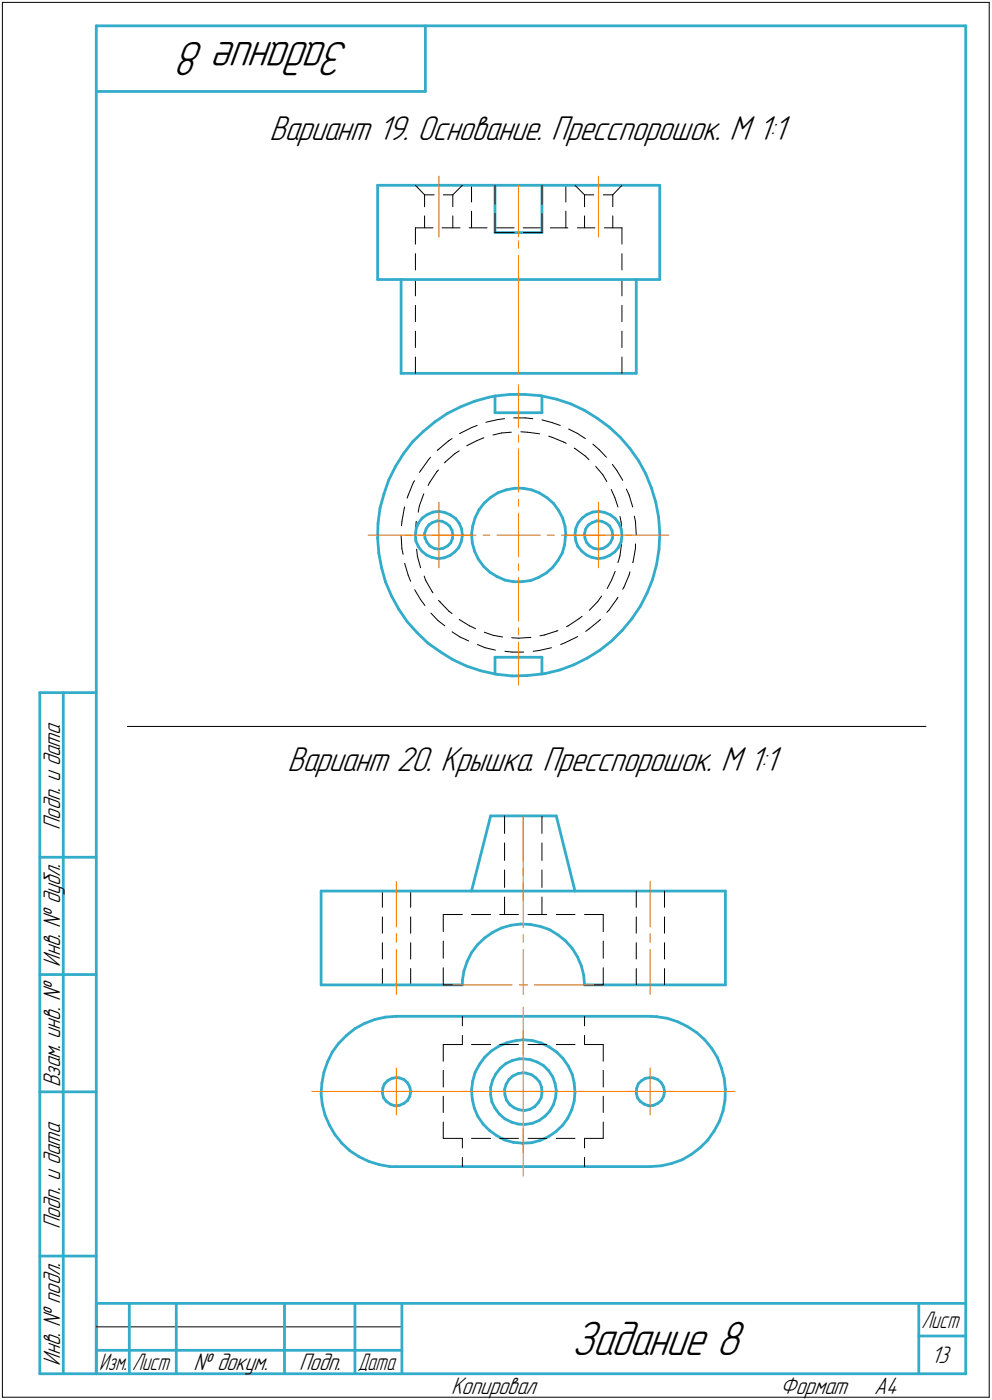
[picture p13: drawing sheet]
<svg xmlns="http://www.w3.org/2000/svg" width="211mm" height="298mm" viewBox="0 0 211 298" stroke-linecap="round" stroke-linejoin="round" font-family="sans-serif">
<defs><g id="words">
<g font-size="10.9">
<text x="74.4" y="9" transform="rotate(-180 74.4 9)">Задание 8</text>
<text x="121.6" y="288.5">Задание 8</text>
</g>
<g font-size="7.8">
<text x="57.3" y="29.9">Вариант 19. Основание. Пресспорошок. М 1:1</text>
<text x="61.2" y="164.1">Вариант 20. Крышка. Пресспорошок. М 1:1</text>
</g>
<g font-size="5.4">
<text x="12.8" y="176.7" transform="rotate(-90 12.8 176.7)">Подп. и дата</text>
<text x="12.8" y="205.8" transform="rotate(-90 12.8 205.8)">Инв. № дубл.</text>
<text x="12.8" y="231.6" transform="rotate(-90 12.8 231.6)">Взам. инв. №</text>
<text x="12.8" y="261.7" transform="rotate(-90 12.8 261.7)">Подп. и дата</text>
<text x="12.8" y="290.8" transform="rotate(-90 12.8 290.8)">Инв. № подл.</text>
<text x="41.2" y="291.8">№ докум.</text>
<text x="63.6" y="291.8">Подп.</text>
<text x="198.1" y="290.3">13</text>
<text x="96" y="296.8">Копировал</text>
<text x="166" y="296.8">Формат</text>
<text x="186" y="296.8">A4</text>
</g>
<g font-size="5.3">
<text x="196.1" y="282.8">Лист</text>
<text x="21.1" y="291.8">Изм.</text>
<text x="28.1" y="291.8">Лист</text>
<text x="76.1" y="291.8">Дата</text>
</g>
</g></defs>
<g fill="none" stroke="#000" stroke-width=".21">
<path d="M.5 .5v297zM.5 .5h210zM210.5 .5v297zM88.4 39.5l1.9 2zM100.3 39.5v3.5zM105.3 39.5v4zM115.3 39.5v4zM120.4 39.5v3.5zM122.3 39.5l2.1 2zM132.3 39.5l-1.9 2zM88.4 48.5h3.7zM88.4 59.5v3.5z"/>
<path d="M88.4 54v3.5zM88.4 48.5v3.5zM90.3 46v2.5zM90.3 41.5v2.5zM90.3 41.5h2.1zM94.1 48.5h3.8zM94.3 41.5h2.1zM96.4 41.5l2-2zM96.4 46v2.5zM96.4 41.5v2.5zM99.8 48.5h3.8zM100.3 45v3.5z"/>
<path d="M105.3 49.5h4.1zM105.3 45.5v4zM105.6 48.5h3.8zM111.3 48.5h3.8zM111.3 49.5h4zM115.3 45.5v4zM117.1 48.5h3.7zM120.4 45v3.5zM122.9 48.5h3.7zM124.4 46v2.5zM124.4 41.5v2.5zM124.4 41.5h1.9z"/>
<path d="M128.4 41.5h2zM128.6 48.5h3.7zM130.4 46v2.5zM130.4 41.5v2.5zM132.3 59.5v3.5zM132.3 54v3.5zM132.3 48.5v3.5zM88.4 76v3.5zM88.4 70.5v3.5zM88.4 65v3.5zM132.3 76v3.5zM132.3 70.5v3.5z"/>
<path d="M132.3 65v3.5zM91.2 97.9l-1.7 2.3zM91.6 97.4l-.4 .5zM93.2 95.8l2.2-1.9zM93.2 95.8l-.2 .1zM94.7 98.4l2.1-1.8zM94.7 98.4l-.1 .2zM95.4 93.9l.8-.5zM96.8 96.6l.9-.6zM97.9 92.3h.1M97.9 92.3l2.5-1.3zM99.3 94.9l2.2-1.1z"/>
<path d="M100.4 91l1.1-.4zM101.5 93.8l1.5-.6zM103.4 89.9l2.6-.6zM104.9 92.6l1.8-.4zM106 89.3l1.4-.1zM106.7 92.2l2.1-.2zM109.3 89h2.5zM110.8 91.9l1.4 .1zM111.8 89l1.6 .2zM112.2 92l2.6 .4zM115.3 89.4l2.2 .6zM116.8 92.9l.7 .2z"/>
<path d="M117.5 90l1.7 .6zM117.5 93.1l2.5 1zM120 94.1l.5 .3zM121 91.4l1.9 .9zM122.2 95.4l.1 .1zM122.3 95.5l2.2 1.6zM122.9 92.3l1.6 1.1zM124.5 97.1l.8 .8zM126.2 94.6l1.3 1.2zM126.7 99.3l1.6 1.8zM127.5 95.8l1.5 1.6zM130.3 98.9l.9 1.3z"/>
<path d="M85.3 114l.2 2.8zM85.5 111.1l-.1 .8zM85.5 116.8l.3 1.2zM86 108.2l-.5 2.9zM86.1 107.9l-.1 .3zM86.1 120l.8 2.5zM86.9 105.4l-.3 .7zM88 102.7l-1.1 2.7zM88.2 102.4l-.2 .3zM88.4 113v2zM88.6 111l-.2 2zM88.6 116.9l.2 1.5z"/>
<path d="M88.8 118.4l.7 2.5zM89.2 107.7l-.2 1.4zM89.5 100.2l-.3 .4zM90.2 105.2l-1 2.5zM91.4 102.7l-.3 .7zM93 100.4l-1.6 2.3zM93.3 100.1l-.3 .3zM128.3 101.1l.8 1.4zM130 104.2l.8 1.7zM130.8 105.9l.7 2zM131.2 100.2l1.3 2.1zM131.9 110l.3 1.2z"/>
<path d="M131.9 118.4l-.4 1.4zM132.2 111.2l.1 2.8zM132.2 115.8l-.3 2.6zM133.3 104.1l.6 1.3zM133.9 105.4l.7 2.5zM134.7 119.6l-.1 .2zM135 109.9l.2 1.1zM135.2 111l.2 3zM135.2 116.8l-.5 2.8zM135.2 115.8v1zM86.9 122.5l.5 1.3zM88.2 125.6l1.3 2.1z"/>
<path d="M89.5 127.7l.9 1.2zM90.3 122.7l.3 .9zM90.6 123.6l1.3 2.4zM91.7 130.6l1.5 1.6zM91.9 126l.2 .2zM93.2 132.2l1.5 1.1zM93.3 127.8l.3 .4zM93.6 128.2l1.9 1.9zM95.5 130.1l.7 .5zM96.2 134.5l1.7 1.1zM97.7 131.9l2.2 1.4zM97.9 135.6l1.8 .9z"/>
<path d="M99.9 133.3l1.3 .6zM101.6 137.2l1.6 .7zM103 134.6l2 .7zM103.2 137.9l2.2 .5zM105 135.3l1.9 .3zM107.4 138.7l1.6 .2zM108.9 135.8l1.5 .1zM109 138.9h2.4zM110.4 135.9l2.5-.2zM113.5 138.7l1.2-.2zM114.7 138.5l2.6-.6zM114.9 135.4l.9-.2z"/>
<path d="M115.8 135.2l2.6-.8zM118.4 134.4l.3-.1zM119.3 137.2l1-.4zM120.3 136.8l2.6-1.2zM120.6 133.4l.3-.1zM120.9 133.3l2.3-1.6zM123.2 131.7l.7-.5zM124.6 134.5l.7-.6zM125.3 133.9l2.3-1.8zM127.2 128.1l-1.8 1.9zM127.6 132.1l.2-.2zM128 126.9l-.8 1.2z"/>
<path d="M129.1 130.4l.4-.4zM130.1 123.5l-.9 1.8zM130.9 121.7l-.8 1.8zM131.2 127.6l-1.7 2.4zM131.5 127.2l-.3 .4zM132.8 125.1l-.3 .4zM133.9 122.4l-1.1 2.7zM134 121.8l-.1 .6zM27.1 154.7h169.9zM107.4 179.5v3.7zM107.4 173.7v3.8zM115.3 179.5v3.7z"/>
<path d="M115.3 173.7v3.8zM81.4 195.2v3.5zM81.4 189.7v3.5zM87.4 195.2v3.5zM87.4 189.7v3.5zM94.3 194.7v3.7zM94.3 194.7h4.1zM100.3 194.7h4.1zM106.3 194.7h4zM107.4 191v3.7zM107.4 185.3v3.7zM112.4 194.7h3.9z"/>
<path d="M115.3 191v3.7zM115.3 185.3v3.7zM118.4 194.7h3.9zM124.4 194.7h4zM128.4 194.7v3.7zM135.4 195.2v3.5zM135.4 189.7v3.5zM141.4 195.2v3.5zM141.4 189.7v3.5zM81.4 206.2v3.5zM81.4 200.7v3.5zM87.4 206.2v3.5z"/>
<path d="M87.4 200.7v3.5zM94.3 209.7h4.1zM94.3 200.4v3.6zM94.3 206.1v3.6zM98.4 216.4v2zM124.4 209.7h4zM124.4 216.4v2zM128.4 206.1v3.6zM128.4 200.4v3.6zM135.4 206.2v3.5zM135.4 200.7v3.5zM141.4 206.2v3.5z"/>
<path d="M141.4 200.7v3.5zM94.3 222.4v3.6zM94.3 227.9v3.6zM94.3 233.4v3.5zM94.3 238.9v3.5zM94.3 222.4h4.1zM98.4 220.5v1.9zM100.3 222.4h4.1zM106.3 222.4h4zM112.4 222.4h3.9zM118.4 222.4h3.9zM124.4 220.5v1.9z"/>
<path d="M124.4 222.4h4zM128.4 222.4v3.6zM128.4 227.9v3.6zM128.4 233.4v3.5zM128.4 238.9v3.5zM94.3 242.4h4.1zM98.4 242.4v2zM98.4 246.5v1.9zM100.3 242.4h4.1zM106.3 242.4h4zM112.4 242.4h3.9zM118.4 242.4h3.9z"/>
<path d="M124.4 242.4v2zM124.4 246.5v1.9zM124.4 242.4h4zM.5 297.5h210zM20.5 282.5h65z"/>
</g>
<g fill="none" stroke="#33acca" stroke-width=".59">
<path d="M20.5 5.5v287zM20.5 5.5h185zM20.5 19.5h70zM90.5 5.5v14zM205.5 5.5v287zM80.3 39.5h25zM80.3 39.5v20zM105.3 39.5h10zM105.3 39.5v10zM115.3 39.5h25.1zM115.3 39.5v10zM140.4 39.5v20z"/>
<path d="M80.3 59.5h60.1zM85.3 59.5v20zM105.3 49.5h10zM135.4 59.5v20zM85.3 79.5h50.1zM84.2 99.3l-1.5 2.9zM85.9 96.6l-1.7 2.7zM87.8 94.1l-1.9 2.5zM87.8 94.1l2.3-2.2zM90.1 91.9l2.4-2.1zM92.5 89.8l2.7-1.7zM95.2 88.1l2.8-1.5z"/>
<path d="M98 86.6l3-1.2zM101 85.4l3.1-.8zM104.1 84.6l1.2-.3zM105.3 84.3v3.6zM105.3 87.9h10zM105.3 84.3l3.2-.3zM108.5 84h3.2zM111.7 84l3.2 .2zM114.9 84.2l.4 .1zM115.3 84.3l3.1 .7zM115.3 84.3v3.6zM118.4 85l3.1 1z"/>
<path d="M121.5 86l2.9 1.4zM124.4 87.4l2.7 1.7zM127.1 89.1l2.5 1.8zM129.6 90.9l2.4 2.2zM132 93.1l2 2.4zM134 95.5l1.9 2.6zM135.9 98.1l1.5 2.8zM80.3 114.6l.3 3.2zM80.4 111.4l-.1 3.2zM80.6 117.8l.6 3.1zM80.9 108.2l-.5 3.2zM81.7 105.2l-.8 3z"/>
<path d="M82.7 102.2l-1 3zM88.4 113.9l.1 1.2zM88.5 115.1l.5 1.2zM88.6 112.5l-.2 1.4zM89 116.3l.7 1zM89.1 111.3l-.5 1.2zM89.7 117.3l1.1 .9zM89.8 110.3l1.1-.7zM89.8 110.3l-.7 1zM90.3 113.6l.1 1zM90.4 114.6l.4 .9zM90.7 112.6l-.4 1z"/>
<path d="M90.8 118.2l1.1 .5zM90.8 115.5l.6 .7zM90.9 109.6l1.2-.5zM91.3 111.8l.7-.5zM91.3 111.8l-.6 .8zM91.4 116.2l1 .6zM91.9 118.7l1.3 .3zM92 111.3l1-.4zM92.1 109.1l1.3-.2zM92.4 116.8l.9 .1zM93 110.9l1.1 .1zM93.2 119l1.3-.2z"/>
<path d="M93.3 116.9l1-.1zM93.4 108.9l1.3 .2zM94.1 111l.8 .4zM94.3 116.8l.9-.6zM94.5 118.8l1.3-.5zM94.7 109.1l1.1 .5zM94.9 111.4l.8 .6zM95.2 116.2l.7-.6zM95.7 112l.5 .9zM95.8 118.3l1-.8zM95.8 109.6l1.1 .8zM96.2 112.9l.2 1.1z"/>
<path d="M96.3 114.6l-.4 1zM96.4 114l-.1 .6zM96.9 110.4l.8 1zM97.6 116.6l-.8 .9zM97.7 111.4l.5 1.2zM98.1 115.4l-.5 1.2zM98.2 112.6l.2 1.4zM98.4 114l-.3 1.4zM98.4 114h.1M100.3 113.8l.2 1.9zM100.5 115.7l.5 1.7zM100.6 112l-.3 1.8z"/>
<path d="M101 117.4l.8 1.6zM101.1 110.2l-.5 1.8zM101.8 119l1.1 1.6zM101.9 108.5l-.8 1.7zM103 107.1l1.4-1.2zM103 107.1l-1.1 1.4zM104.4 105.9l1.6-1zM106 104.9l1.7-.6zM107.7 104.3l1.8-.3zM109.5 104h1.8zM111.3 104l1.8 .3zM113.1 104.3l1.7 .7z"/>
<path d="M114.8 105l1.6 1zM116.4 106l1.4 1.2zM117.8 107.2l1.1 1.5zM118.7 119.4l-1.1 1.4zM118.9 108.7l.8 1.6zM119.6 117.8l-.9 1.6zM119.7 110.3l.5 1.8zM120.1 116l-.5 1.8zM120.2 112.1l.2 1.9zM120.3 114.1l-.2 1.9zM120.4 114l-.1 .1zM122.3 113.9l.2 1.2z"/>
<path d="M122.5 112.5l-.2 1.4zM122.5 115.1l.4 1.2zM122.9 116.3l.9 1zM123 111.3l-.5 1.2zM123.8 117.3l1 .9zM123.9 110.3l1-.7zM123.9 110.3l-.9 1zM124.4 113.6l.1 1zM124.5 114.6l.3 .9zM124.6 112.6l-.2 1zM124.8 115.5l.7 .7zM124.8 118.2l1.2 .5z"/>
<path d="M124.9 109.6l1.2-.5zM125.2 111.8l.9-.5zM125.2 111.8l-.6 .8zM125.5 116.2l.8 .6zM126 118.7l1.3 .3zM126.1 111.3l.9-.4zM126.1 109.1l1.3-.2zM126.3 116.8l1 .1zM127 110.9l1 .1zM127.3 119l1.2-.2zM127.3 116.9l1.1-.1zM127.4 108.9l1.3 .2z"/>
<path d="M128 111l.9 .4zM128.4 116.8l.8-.6zM128.5 118.8l1.2-.5zM128.7 109.1l1.2 .5zM128.9 111.4l.8 .6zM129.2 116.2l.7-.6zM129.7 112l.5 .9zM129.7 118.3l1.1-.8zM129.9 109.6l1 .8zM130.2 112.9l.2 1.1zM130.3 114.6l-.4 1zM130.4 114l-.1 .6z"/>
<path d="M130.9 110.4l.8 1zM131.6 116.6l-.8 .9zM131.7 111.4l.5 1.2zM132.2 112.6l.1 1.4zM132.2 115.4l-.6 1.2zM132.3 114l-.1 1.4zM132.3 114h.1M137.4 100.9l1.2 3zM138.6 103.9l.9 3zM139.5 106.9l.6 3.2zM140.1 110.1l.3 3.2zM140.2 117.1l-.5 3.1z"/>
<path d="M140.4 113.3v.7zM140.4 114l-.2 3.1zM81.2 120.9l.8 3.1zM82 124l1.3 2.9zM83.3 126.9l1.5 2.8zM84.8 129.7l1.8 2.6zM86.6 132.3l2.1 2.4zM88.7 134.7l2.3 2.2zM91 136.9l2.6 1.9zM93.6 138.8l2.8 1.7zM102.9 120.6l1.3 1.2zM104.2 121.8l1.5 1z"/>
<path d="M105.3 140h10zM105.3 140v3.5zM105.7 122.8l1.7 .7zM107.4 123.5l1.8 .4zM109.2 123.9h1.9zM111.1 123.9l1.8-.3zM112.9 123.6l1.7-.7zM114.6 122.9l1.6-.9zM115.3 140v3.5zM116.2 122l1.4-1.2zM127.7 138.4l2.4-1.9zM132.4 134.2l-2.3 2.3z"/>
<path d="M134.5 131.7l-2.1 2.5zM136.2 129.1l-1.7 2.6zM137.7 126.3l-1.5 2.8zM138.9 123.4l-1.2 2.9zM139.7 120.2l-.8 3.2zM8.5 147.5v145zM8.5 147.5h12zM13.5 147.5v145zM96.4 140.5l2.8 1.3zM99.2 141.8l3.1 1zM102.3 142.8l3 .7zM105.3 143.5l.5 .1z"/>
<path d="M105.8 143.6l3.2 .3zM109 143.9l3.2-.1zM112.2 143.8l3.1-.3zM115.3 143.5l.7-.1zM116 143.4l3.1-.7zM119.1 142.7l3-1.1zM122.1 141.6l2.9-1.5zM125 140.1l2.7-1.7zM104.4 173.7h14zM104.4 173.7l-4.1 16zM118.4 173.7l3.9 16zM8.5 182.5h12z"/>
<path d="M68.3 189.7h16zM68.3 189.7v20zM84.3 189.7h54zM103.1 199.7l1.7-1.2zM104.8 198.5l1.9-.9zM106.7 197.6l2-.6zM108.7 197l2-.2zM110.7 196.8h2.2zM112.9 196.8l2.1 .5zM115 197.3l1.9 .7zM116.9 198l1.8 1.1zM118.7 199.1l1.6 1.2z"/>
<path d="M138.3 189.7h16zM154.3 189.7v20zM8.5 207.5h12zM68.3 209.7h16zM75.5 219l2.1-1.1zM77.6 217.9l2.2-.8zM79.8 217.1l2.2-.5zM82 216.6l2.3-.2zM84.3 209.7h14.1zM84.3 216.4h54zM98.4 208.8v.9zM98.7 206.8l-.3 2z"/>
<path d="M99.4 204.7l-.7 2.1zM100.3 202.9l-.9 1.8zM101.6 201.2l1.5-1.5zM101.6 201.2l-1.3 1.7zM120.3 200.3l1.5 1.6zM121.8 201.9l1.1 1.8zM122.9 203.7l.8 2zM123.7 205.7l.5 2zM124.2 207.7l.2 2zM124.4 209.7h13.9zM138.3 209.7h16zM138.3 216.4l1.4 .1z"/>
<path d="M139.7 216.5l2.3 .3zM142 216.8l2.3 .8zM144.3 217.6l2 1zM146.3 218.6l2 1.3zM148.3 219.9l1.6 1.5zM8.5 232.5h12zM68.3 232.9l.3 2.3zM68.5 230.6l-.2 2.3zM68.6 235.2l.6 2.3zM68.9 228.3l-.4 2.3zM69.2 237.5l.9 2.1zM69.7 226.1l-.8 2.2z"/>
<path d="M70.1 239.6l1.2 2zM70.7 224l-1 2.1zM72.1 222.2l-1.4 1.8zM73.7 220.5l1.8-1.5zM73.7 220.5l-1.6 1.7zM81.4 232.7l.2 1.1zM81.4 231.7v1zM81.6 233.8l.6 .7zM81.8 230.8l-.4 .9zM82.2 234.5l.9 .6zM82.5 230.1l.9-.5zM82.5 230.1l-.7 .7z"/>
<path d="M83.1 235.1l.9 .4zM83.4 229.6l.9-.2zM84 235.5l1-.1zM84.3 229.4l.7 .1zM85 235.4l.9-.5zM85 229.5l.9 .4zM85.9 234.9l.8-.5zM85.9 229.9l.8 .6zM86.7 230.5l.5 1zM87.2 233.4l-.5 1zM87.2 231.5l.2 .9zM87.4 232.4l-.2 1z"/>
<path d="M100.3 232.2l.2 1.9zM100.5 234.1l.4 1.9zM100.6 230.2l-.3 2zM100.9 236l.8 1.7zM101.1 228.3l-.5 1.9zM101.7 237.7l1.1 1.7zM102 226.7l-.9 1.6zM102.8 239.4l1.3 1.3zM103.1 225.1l-1.1 1.6zM103.1 225.1l1.5-1.3zM104.4 233.1l.2 1.5zM104.4 231.6v1.5z"/>
<path d="M104.6 223.8l1.6-1zM104.6 234.6l.7 1.4zM104.8 230l-.4 1.6zM105.3 236l1 1.2zM105.5 228.7l-.7 1.3zM106.2 222.8l1.7-.8zM106.3 237.2l1.1 1.1zM106.4 227.5l-.9 1.2zM106.4 227.5l1.2-1zM107.4 232v1.2zM107.4 238.3l1.4 .6zM107.4 233.2l.4 1.1z"/>
<path d="M107.6 226.5l1.5-.7zM107.7 230.9l-.3 1.1zM107.8 234.3l.7 .9zM107.9 222l1.9-.4zM108.3 229.9l.8-.8zM108.3 229.9l-.6 1zM108.5 235.2l.9 .7zM108.8 238.9l1.4 .5zM109.1 225.8l1.4-.3zM109.1 229.1l1.1-.5zM109.4 235.9l1 .4zM109.8 221.6l1.5-.2z"/>
<path d="M110.2 239.4h1.6zM110.2 228.6l1.1-.2zM110.4 236.3l1.2 .2zM110.5 225.5h.8zM111.3 225.5l1.6 .1zM111.3 221.4l2 .2zM111.3 228.4l.7 .1zM111.6 236.5l1.2-.3zM111.8 239.4l1.5-.2zM112 228.5l1.1 .4zM112.8 236.2l1-.6zM112.9 225.6l1.4 .5z"/>
<path d="M113.1 228.9l.9 .6zM113.3 239.2l1.4-.6zM113.3 221.6l1.8 .5zM114 229.5l.8 .9zM114.3 226.1l1.4 .8zM114.6 234.8l-.8 .8zM114.7 238.6l1.3-.9zM114.8 230.4l.4 1.1zM115.1 222.1l1.7 .8zM115.1 233.8l-.5 1zM115.2 231.5l.1 1.2zM115.3 232.7l-.2 1.1z"/>
<path d="M115.7 226.9l1.1 1.1zM116.8 228l.8 1.3zM116.8 222.9l1.6 1.1zM117 236.6l-1 1.1zM117.6 229.3l.5 1.4zM117.8 235.2l-.8 1.4zM118.1 230.7l.3 1.5zM118.2 233.8l-.4 1.4zM118.4 232.2l-.2 1.6zM118.4 224l1.4 1.4zM119.8 225.4l1.1 1.6zM120.8 238.1l-1.1 1.5z"/>
<path d="M120.9 227l.9 1.8zM121.7 236.3l-.9 1.8zM121.8 228.8l.4 1.8zM122.2 230.6l.1 2zM122.2 234.4l-.5 1.9zM122.3 232.6l-.1 1.8zM135.4 232.7l.2 1.1zM135.5 231.7l-.1 1zM135.6 233.8l.6 .7zM135.8 230.8l-.3 .9zM136.2 234.5l.9 .6zM136.5 230.1l.8-.5z"/>
<path d="M136.5 230.1l-.7 .7zM137.1 235.1l.9 .4zM137.3 229.6l1-.2zM138 235.5l1-.1zM138.3 229.4l.7 .1zM139 235.4l1-.5zM139 229.5l1 .4zM140 234.9l.7-.5zM140 229.9l.7 .6zM140.7 230.5l.5 1zM141.2 233.4l-.5 1zM141.2 231.5l.2 .9z"/>
<path d="M141.4 232.4l-.2 1zM149.9 221.4l1.6 1.9zM151.5 223.3l1.2 1.9zM152.7 225.2l.8 2.2zM153.1 238.8l-1.1 2zM153.5 227.4l.6 2.2zM153.8 236.6l-.7 2.2zM154.1 229.6l.2 2.4zM154.3 234.3l-.5 2.3zM154.3 232v2.3zM71.3 241.6l1.4 1.8zM72.7 243.4l1.7 1.6z"/>
<path d="M74.4 245l2 1.3zM76.4 246.3l2.1 1zM78.5 247.3l2.2 .7zM80.7 248l2.3 .4zM83 248.4h1.3zM84.3 248.4h54zM104.1 240.7l1.6 1.1zM105.7 241.8l1.7 .9zM107.4 242.7l1.8 .5zM109.2 243.2l2 .2zM111.2 243.4l1.9-.1zM113.1 243.3l1.9-.5z"/>
<path d="M115 242.8l1.7-.7zM116.7 242.1l1.6-1.1zM118.3 241l1.4-1.4zM138.3 248.4l2.4-.2zM140.7 248.2l2.2-.5zM142.9 247.7l2.2-.7zM145.1 247l2.1-1.2zM147.2 245.8l1.8-1.5zM149 244.3l1.6-1.6zM152 240.8l-1.4 1.9zM8.5 267.5h12zM20.5 277.5h185z"/>
<path d="M20.5 277.5v15zM27.5 277.5v15zM37.5 277.5v15zM60.5 277.5v15zM75.5 277.5v15zM85.5 277.5v15zM195.5 277.5v15zM8.5 292.5h12zM20.5 292.5h185zM20.5 287.5h7zM27.5 287.5h10zM37.5 287.5h23z"/>
<path d="M60.5 287.5h15zM75.5 287.5h10zM195.5 284.5h10z"/>
</g>
<g fill="none" stroke="#ff8000" stroke-width=".21">
<path d="M93.4 37.5v13zM110.3 39.5v11zM110.3 39.5v10.4zM127.3 37.5v13zM110.3 57.5v8.6zM110.3 54.4v10.3zM110.3 51.3v1.5zM110.3 67.6v1.7zM110.3 70.9v8.6zM110.3 69.2v10.3zM110.3 66.1v1.5zM110.3 82v9.1z"/>
<path d="M110.3 92.6v1.5zM110.3 95.6v9.2zM78.3 114h9.2zM86.4 114h7zM89.1 114h1.5zM92 114h9.3zM93.4 114h6.9zM93.4 114v6.9zM93.4 106.9v7.1zM102.8 114h1.4zM105.7 114h4.6zM110.3 114h4.7z"/>
<path d="M110.3 114v4.5zM110.3 106.3v1.5zM110.3 109.3v4.7zM116.4 114h1.5zM119.5 114h9.2zM120.4 114h6.9zM127.3 114h7.1zM127.3 114v6.9zM127.3 106.9v7.1zM130.1 114h1.6zM133.2 114h9.1zM110.3 136.7v9.2z"/>
<path d="M110.3 133.7v1.5zM110.3 123v9.2zM110.3 120.1v1.4zM111.3 173.7v18.1zM111.3 173.7v9.7zM84.3 198.8v1.9zM84.3 187.7v9.7zM111.3 184.8v1.6zM111.3 188v9.5zM111.3 199.1v1.6zM138.3 198.8v1.9zM138.3 187.7v9.7z"/>
<path d="M84.3 202.2v9.6zM96.4 209.7h12.6zM110.5 209.7h1.8zM111.3 202.2v9.6zM111.3 214.5v10zM111.3 219.5v12.9zM113.7 209.7h12.6zM138.3 202.2v9.6zM66.4 232.4h14.3zM79.3 232.4h5zM82.2 232.4h1.5zM84.3 232.4h5z"/>
<path d="M84.3 232.4v5zM84.3 227.4v5zM85.3 232.4h14.3zM98.4 232.4h12.9zM101.1 232.4h1.6zM104.2 232.4h14.3zM111.3 232.4h13.1zM111.3 232.4v13zM120.1 232.4h1.5zM123.1 232.4h14.3zM133.3 232.4h5zM138.3 232.4h5z"/>
<path d="M138.3 232.4v5zM138.3 227.4v5zM138.9 232.4h1.6zM142 232.4h14.4zM111.3 240.5v9.9z"/>
</g>
<g fill="#fff" stroke="#fff" stroke-width=".21">
<path d="M57.3 24.3h111.1zM57.3 24.4h111.1zM57.3 24.5h111.1zM57.3 24.6h111.1zM57.3 24.6h111.1zM57.3 24.7h111.1zM57.3 24.8h111.1zM57.3 24.9h111.1zM57.3 25h111.1zM57.3 25.1h111.1zM57.3 25.1h111.1zM57.3 25.2h111.1zM57.3 25.3h111.1zM57.3 25.4h111.1zM57.3 25.5h111.1zM57.3 25.6h111.1zM57.3 25.7h111.1zM57.3 25.7h111.1zM57.3 25.8h111.1zM57.3 25.9h111.1zM57.3 26h111.1zM57.3 26.1h111.1zM57.3 26.2h111.1zM57.3 26.2h111.1zM57.3 26.3h111.1zM57.3 26.4h111.1zM57.3 26.5h111.1zM57.3 26.6h111.1zM57.3 26.7h111.1zM57.3 26.8h111.1zM57.3 26.8h111.1zM57.3 26.9h111.1zM57.3 27h111.1zM57.3 27.1h111.1zM57.3 27.2h111.1zM57.3 27.3h111.1zM57.3 27.3h111.1zM57.3 27.4h111.1zM57.3 27.5h111.1zM57.3 27.6h111.1zM57.3 27.7h111.1zM57.3 27.8h111.1zM57.3 27.9h111.1zM57.3 27.9h111.1zM57.3 28h111.1zM57.3 28.1h111.1zM57.3 28.2h111.1zM57.3 28.3h111.1zM57.3 28.4h111.1zM57.3 28.4h111.1zM57.3 28.5h111.1zM57.3 28.6h111.1zM57.3 28.7h111.1zM57.3 28.8h111.1zM57.3 28.9h111.1zM57.3 29h111.1zM57.3 29h111.1zM57.3 29.1h111.1zM57.3 29.2h111.1zM57.3 29.3h111.1zM57.3 29.4h111.1zM57.3 29.5h111.1zM57.3 29.5h111.1zM57.3 29.6h111.1zM57.3 29.7h111.1zM57.3 29.8h111.1zM57.3 29.9h111.1zM57.3 30h111.1zM57.3 30.1h111.1zM57.3 30.1h111.1zM57.3 30.2h111.1zM57.3 30.3h111.1zM57.3 30.4h111.1zM57.3 30.5h111.1zM57.3 30.6h111.1zM57.3 30.6h111.1zM57.3 30.7h111.1zM57.3 30.8h111.1zM57.3 30.9h111.1zM57.3 31h111.1zM57.3 31.1h111.1zM57.3 31.2h111.1zM57.3 31.2h111.1zM57.3 31.3h111.1z"/>
<path d="M61.2 158.6h105.4zM61.2 158.7h105.4zM61.2 158.7h105.4zM61.2 158.8h105.4zM61.2 158.9h105.4zM61.2 159h105.4zM61.2 159.1h105.4zM61.2 159.2h105.4zM61.2 159.3h105.4zM61.2 159.3h105.4zM61.2 159.4h105.4zM61.2 159.5h105.4zM61.2 159.6h105.4zM61.2 159.7h105.4zM61.2 159.8h105.4zM61.2 159.9h105.4zM61.2 159.9h105.4zM61.2 160h105.4zM61.2 160.1h105.4zM61.2 160.2h105.4zM61.2 160.3h105.4zM61.2 160.4h105.4zM61.2 160.4h105.4zM61.2 160.5h105.4zM61.2 160.6h105.4zM61.2 160.7h105.4zM61.2 160.8h105.4zM61.2 160.9h105.4zM61.2 161h105.4zM61.2 161h105.4zM61.2 161.1h105.4zM61.2 161.2h105.4zM61.2 161.3h105.4zM61.2 161.4h105.4zM61.2 161.5h105.4zM61.2 161.5h105.4zM61.2 161.6h105.4zM61.2 161.7h105.4zM61.2 161.8h105.4zM61.2 161.9h105.4zM61.2 162h105.4zM61.2 162.1h105.4zM61.2 162.1h105.4zM61.2 162.2h105.4zM61.2 162.3h105.4zM61.2 162.4h105.4zM61.2 162.5h105.4zM61.2 162.6h105.4zM61.2 162.6h105.4zM61.2 162.7h105.4zM61.2 162.8h105.4zM61.2 162.9h105.4zM61.2 163h105.4zM61.2 163.1h105.4zM61.2 163.2h105.4zM61.2 163.2h105.4zM61.2 163.3h105.4zM61.2 163.4h105.4zM61.2 163.5h105.4zM61.2 163.6h105.4zM61.2 163.7h105.4zM61.2 163.7h105.4zM61.2 163.8h105.4zM61.2 163.9h105.4zM61.2 164h105.4zM61.2 164.1h105.4zM61.2 164.2h105.4zM61.2 164.3h105.4zM61.2 164.3h105.4zM61.2 164.4h105.4zM61.2 164.5h105.4zM61.2 164.6h105.4zM61.2 164.7h105.4zM61.2 164.8h105.4zM61.2 164.8h105.4zM61.2 164.9h105.4zM61.2 165h105.4zM61.2 165.1h105.4zM61.2 165.2h105.4zM61.2 165.3h105.4zM61.2 165.4h105.4zM61.2 165.4h105.4zM61.2 165.5h105.4zM61.2 165.6h105.4z"/>
</g>
<use href="#words"/>
</svg>
